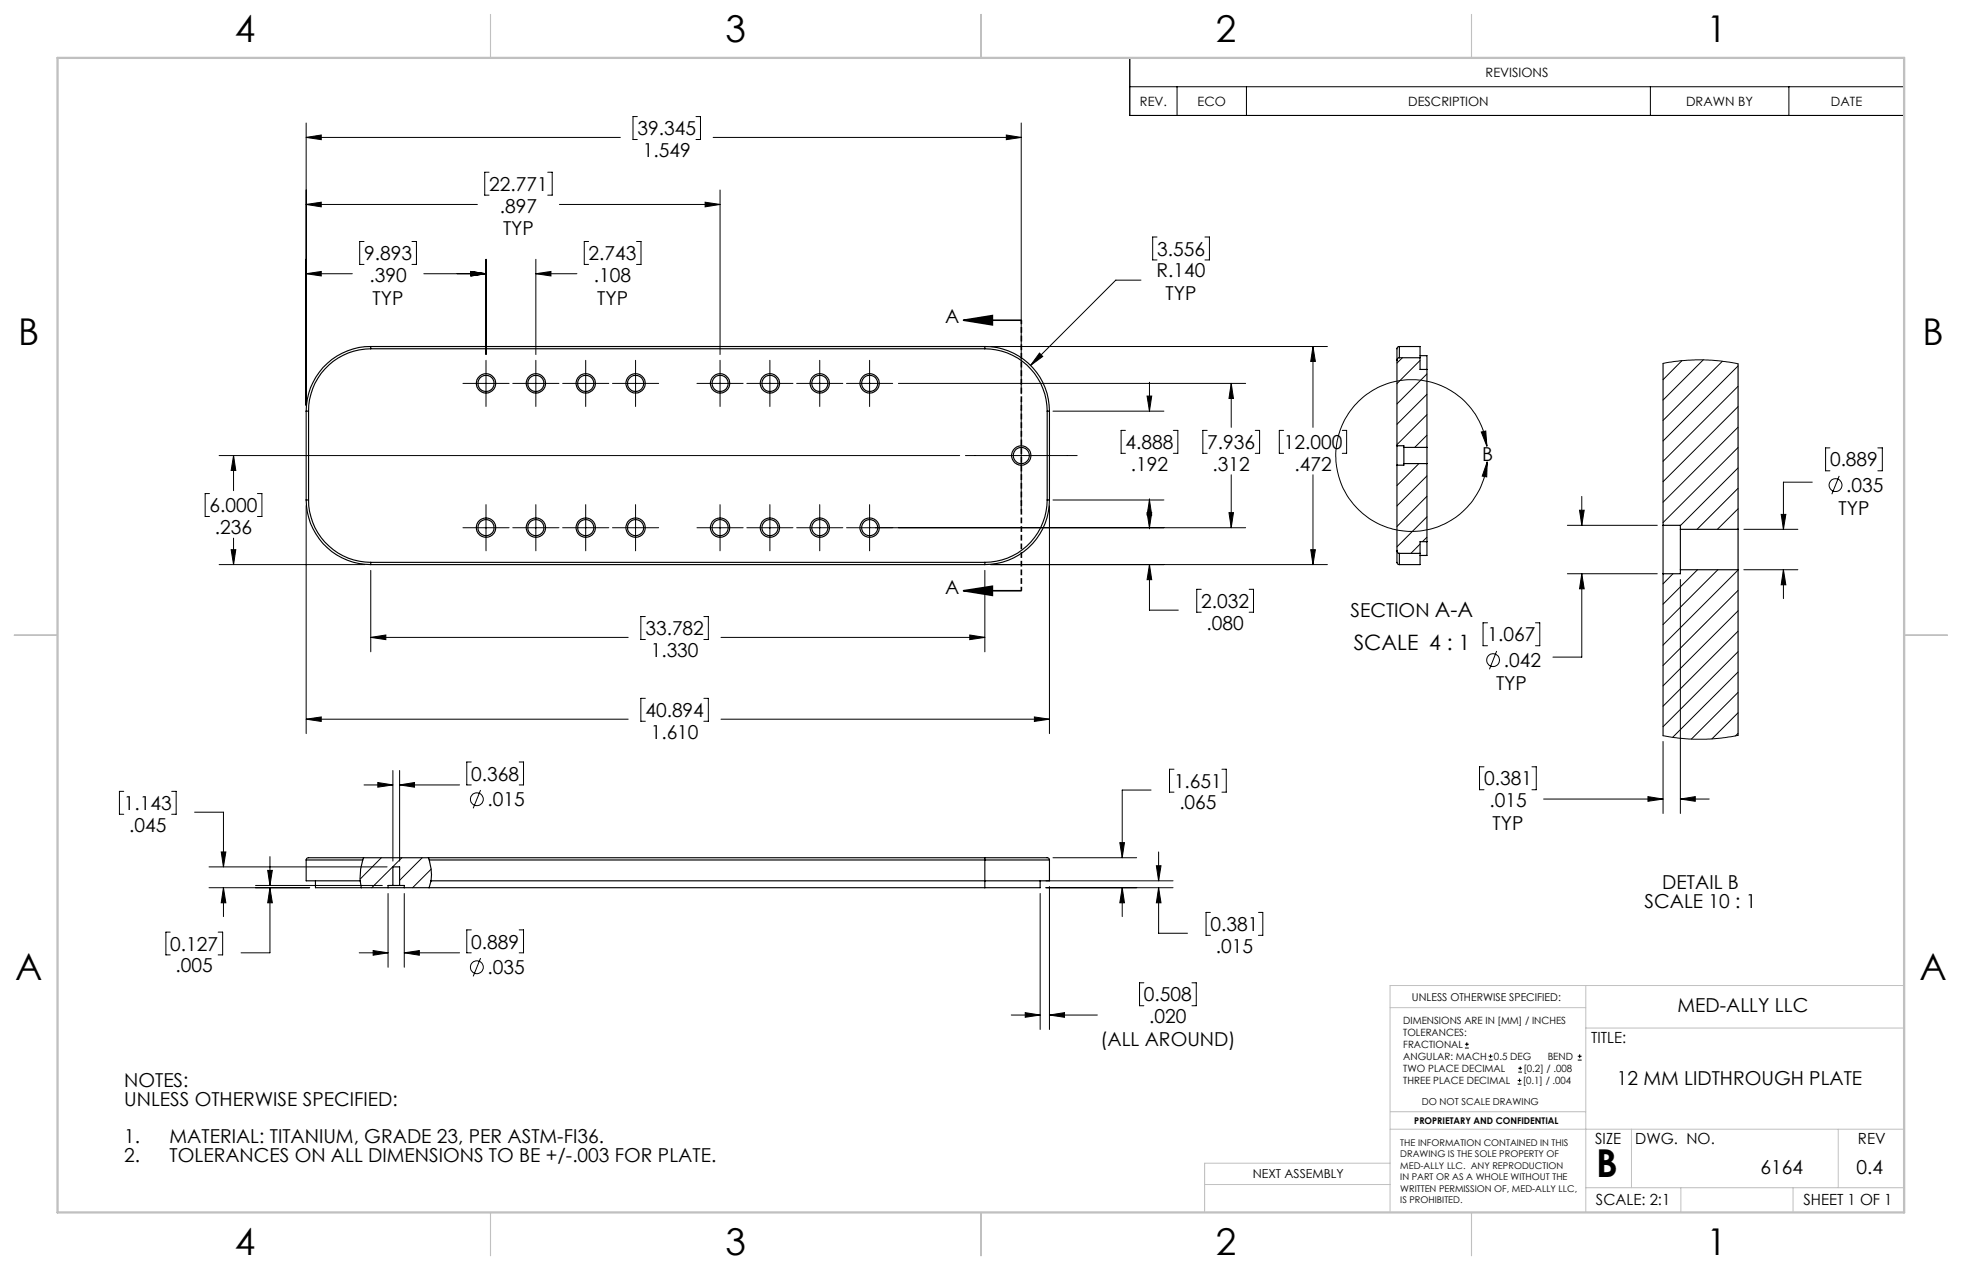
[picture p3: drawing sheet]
<svg xmlns="http://www.w3.org/2000/svg" width="432mm" height="279mm" viewBox="0 0 432 279" stroke-linecap="round" stroke-linejoin="round" font-family="sans-serif">
<defs><g id="words">
<text font-size="8.5" x="351.3" y="259">B</text>
<g font-size="8.1">
<text x="51.7" y="9.3">4</text>
<text x="159.7" y="9.3">3</text>
<text x="267.6" y="9.3">2</text>
<text x="375.6" y="9.3">1</text>
<text x="4" y="76">B</text>
<text x="423.1" y="76">B</text>
<text x="3.3" y="215.7">A</text>
<text x="422.4" y="215.7">A</text>
<text x="51.7" y="276">4</text>
<text x="159.7" y="276">3</text>
<text x="267.6" y="276">2</text>
<text x="375.6" y="276">1</text>
</g>
<text font-size="4.7" x="297.9" y="143.1">SCALE 4 : 1</text>
<g font-size="4.2">
<text x="140.3" y="29.7">39.345</text>
<text x="141.5" y="34.5">1.549</text>
<text x="107.7" y="42">22.771</text>
<text x="110" y="46.8">.897</text>
<text x="110.7" y="51.8">TYP</text>
<text x="80.1" y="57.2">9.893</text>
<text x="129.6" y="57.2">2.743</text>
<text x="254.7" y="56.2">3.556</text>
<text x="81.3" y="62">.390</text>
<text x="130.7" y="62">.108</text>
<text x="254.5" y="61">R.140</text>
<text x="82" y="67">TYP</text>
<text x="131.4" y="67">TYP</text>
<text x="208" y="71.1">A</text>
<text x="256.5" y="66">TYP</text>
<text x="247.7" y="98.8">4.888</text>
<text x="265.7" y="98.8">7.936</text>
<text x="282.5" y="98.8">12.000</text>
<text x="326.2" y="101.4">B</text>
<text x="248.9" y="103.5">.192</text>
<text x="266.9" y="103.5">.312</text>
<text x="284.9" y="103.5">.472</text>
<text x="402.8" y="102.6">0.889</text>
<text x="46.1" y="112.7">6.000</text>
<text x="404.6" y="113.4">TYP</text>
<text x="406.3" y="108.3">.035</text>
<text x="47.3" y="117.4">.236</text>
<text x="208" y="130.6">A</text>
<text x="264.4" y="133.8">2.032</text>
<text x="297.2" y="135.7">SECTION A-A</text>
<text x="142" y="139.8">33.782</text>
<text x="265.5" y="138.5">.080</text>
<text x="327.4" y="141.1">1.067</text>
<text x="143.2" y="144.5">1.330</text>
<text x="330.9" y="146.8">.042</text>
<text x="329.3" y="151.9">TYP</text>
<text x="142" y="157.7">40.894</text>
<text x="143.2" y="162.5">1.610</text>
<text x="103.7" y="171.7">0.368</text>
<text x="258.4" y="173.3">1.651</text>
<text x="326.6" y="172.8">0.381</text>
<text x="27.3" y="178.2">1.143</text>
<text x="107.3" y="177.4">.015</text>
<text x="259.5" y="178.1">.065</text>
<text x="327.8" y="177.5">.015</text>
<text x="28.4" y="183">.045</text>
<text x="328.5" y="182.6">TYP</text>
<text x="365.8" y="195.7">DETAIL B</text>
<text x="362" y="199.8">SCALE 10 : 1</text>
<text x="37.5" y="209.2">0.127</text>
<text x="103.7" y="208.7">0.889</text>
<text x="266.4" y="204.8">0.381</text>
<text x="267.6" y="209.6">.015</text>
<text x="38.7" y="213.9">.005</text>
<text x="107.3" y="214.4">.035</text>
<text x="251.8" y="220.3">0.508</text>
<text x="252.9" y="225.1">.020</text>
<text x="369.2" y="222.7">MED-ALLY LLC</text>
<text x="242.2" y="230.1">(ALL AROUND)</text>
<text x="27.3" y="239">NOTES:</text>
<text x="355.8" y="238.7">12 MM LIDTHROUGH PLATE</text>
<text x="27.3" y="243.2">UNLESS OTHERWISE SPECIFIED:</text>
<text x="27.3" y="251.6">1.</text>
<text x="37.3" y="251.6">MATERIAL: TITANIUM, GRADE 23, PER ASTM-FI36.</text>
<text x="27.3" y="255.7">2.</text>
<text x="37.3" y="255.7">TOLERANCES ON ALL DIMENSIONS TO BE +/-.003 FOR PLATE.</text>
<text x="387.5" y="258.3">6164</text>
<text x="408.6" y="258.3">0.4</text>
</g>
<g font-size="3.4">
<text x="350.2" y="229.5">TITLE:</text>
<text x="351.1" y="251.6">SIZE</text>
<text x="359.9" y="251.6">DWG. NO.</text>
<text x="408.9" y="251.7">REV</text>
<text x="351.2" y="265.2">SCALE: 2:1</text>
<text x="396.9" y="265.2">SHEET 1 OF 1</text>
</g>
<g font-size="2.8">
<text x="327" y="16.9">REVISIONS</text>
<text x="250.9" y="23.3">REV.</text>
<text x="263.6" y="23.3">ECO</text>
<text x="309.9" y="23.3">DESCRIPTION</text>
<text x="371.1" y="23.3">DRAWN BY</text>
<text x="402.9" y="23.3">DATE</text>
</g>
<text font-size="2.7" x="275.7" y="259.2">NEXT ASSEMBLY</text>
<text font-size="2.4" x="310.8" y="220.1">UNLESS OTHERWISE SPECIFIED:</text>
<g font-size="2.2">
<text x="308.8" y="225.2">DIMENSIONS ARE IN [MM] / INCHES</text>
<text x="308.8" y="227.9">TOLERANCES:</text>
<text x="308.8" y="230.5">FRACTIONAL</text>
<text x="308.8" y="233.2">ANGULAR: MACH</text>
<text x="328.8" y="233.2">0.5 DEG</text>
<text x="340.6" y="233.2">BEND</text>
<text x="308.8" y="238.5">THREE PLACE DECIMAL</text>
<text x="308.8" y="235.8">TWO PLACE DECIMAL</text>
<text x="335.1" y="238.5">[0.1] / .004</text>
<text x="335.3" y="235.8">[0.2] / .008</text>
</g>
<text font-size="2.1" x="312.9" y="243.1">DO NOT SCALE DRAWING</text>
<g font-size="2">
<text x="311.3" y="247.3">PROPRIETARY AND CONFIDENTIAL</text>
<text x="308.2" y="252.1">THE INFORMATION CONTAINED IN THIS</text>
<text x="308.2" y="254.6">DRAWING IS THE SOLE PROPERTY OF</text>
<text x="308.2" y="257.1">MED-ALLY LLC. ANY REPRODUCTION</text>
<text x="308.2" y="259.6">IN PART OR AS A WHOLE WITHOUT THE</text>
<text x="308.2" y="262.2">WRITTEN PERMISSION OF, MED-ALLY LLC,</text>
<text x="308.2" y="264.7">IS PROHIBITED.</text>
</g>
</g></defs>
<g fill="none" stroke="#000" stroke-width=".25">
<path d="M81.6 76.7a13.7 13.7 0 0 0-13.7 13.8M81.6 76.2a14.2 14.2 0 0 0-14.2 14.3M81.6 76.2v.5M81.6 76.7h135.1M81.6 76.2h135.1M216.7 76.7a13.7 13.7 0 0 1 13.8 13.8M216.7 76.2v.5M216.7 76.2a14.2 14.2 0 0 1 14.3 14.3M307.4 79.3v18.8M308 78.7l-.4 .2-.2 .4M308 76.2v2.5M308 76.2h4.5v2.5"/>
<path d="M308 76.2l-.4 .2-.2 .2v2.7M308 78.7h4.5M312.5 78.2h1.5v3.1M312.5 78.7v2.6h1.5M366 79.9v35.7M67.4 90.5h.5M67.4 90.5v19.5M67.9 90.5v19.5M230.5 90.5h.5M230.5 90.5v19.5M231 90.5v19.5M307.4 98.1v4.2"/>
<path d="M307.4 98.1h1.6v.3M309 98.4v3.6M309 98.4h5M314 98.4v3.6M314 81.3v17.1M382.5 80v36.5M67.4 110h.5M67.4 110a14.2 14.2 0 0 0 14.2 14.2M67.9 110a13.7 13.7 0 0 0 13.7 13.7M230.5 110a13.8 13.8 0 0 1-13.8 13.7M230.5 110h.5M231 110a14.2 14.2 0 0 1-14.3 14.2"/>
<path d="M307.4 102.3v18.8M309 102v.3h-1.6M309 102h5M314 119.2v3h-1.5M314 119.2h-1.5v2.5M314 102v17.2M366 115.6v10.6M366 115.6h3.8v.9M369.8 116.5v8.8M369.8 116.5h12.7M382.5 116.5v8.8M81.6 123.7v.5"/>
<path d="M81.6 123.7h135.1M81.6 124.2h135.1M216.7 123.7v.5M307.4 121.1l.2 .5 .4 .1M307.4 121.1v2.7l.2 .3 .4 .1M308 121.7v2.5M308 121.7h4.5M312.5 121.7v2.5h-4.5M366 126.2v35.7M369.8 125.3v.9h-3.8M369.8 125.3h12.7M382.5 125.3v36.5"/>
<path d="M67.4 189.2h12.4M67.4 189.2v4.6h11.9M69.4 193.8v1.5h10.1M79.3 193.8l.2 1.5M79.5 195.3h5.9M79.8 189.2l-.4 2-.1 2.6M80 188.7h-12.2l-.3 .1-.1 .4M80 188.7l-.2 .5M80 188.7h136.7M85.4 195.3h3.6M86.5 194.8h1.4M86.5 194.8h-1.1v.5"/>
<path d="M86.5 194.8v-4.1h1.4v4.1M87.9 194.8h1.1v.5M89 195.3h127.7M94.3 188.7l.2 .5M94.5 189.2l.4 1.9v2.7M94.5 189.2h122.2M94.9 193.8l-.5 1.5M216.7 188.7h13.8l.4 .2 .1 .3M216.7 189.2h14.3M216.7 188.7v.5M216.7 189.2v6.1M228.9 193.8v1.5h-12.2"/>
<path d="M231 189.2v4.6h-136.1"/>
<circle cx="106.9" cy="84.3" r="2.14"/>
<circle cx="107" cy="84.3" r="1.78"/>
<circle cx="117.9" cy="84.3" r="1.78"/>
<circle cx="117.9" cy="84.3" r="2.12"/>
<circle cx="128.9" cy="84.3" r="1.78"/>
<circle cx="128.9" cy="84.3" r="2.12"/>
<circle cx="139.9" cy="84.3" r="1.78"/>
<circle cx="139.9" cy="84.3" r="2.12"/>
<circle cx="158.5" cy="84.3" r="2.14"/>
<circle cx="158.5" cy="84.3" r="1.77"/>
<circle cx="169.5" cy="84.3" r="2.14"/>
<circle cx="169.5" cy="84.3" r="1.77"/>
<circle cx="180.4" cy="84.3" r="2.14"/>
<circle cx="180.4" cy="84.3" r="1.77"/>
<circle cx="191.4" cy="84.3" r="1.77"/>
<circle cx="191.4" cy="84.3" r="2.12"/>
<circle cx="107" cy="116.1" r="2.14"/>
<circle cx="107" cy="116.1" r="1.78"/>
<circle cx="117.9" cy="116.1" r="1.78"/>
<circle cx="117.9" cy="116.1" r="2.13"/>
<circle cx="128.9" cy="116.1" r="1.78"/>
<circle cx="128.9" cy="116.1" r="2.13"/>
<circle cx="139.9" cy="116.1" r="1.78"/>
<circle cx="139.9" cy="116.1" r="2.13"/>
<circle cx="158.5" cy="116.1" r="2.14"/>
<circle cx="158.5" cy="116.1" r="1.77"/>
<circle cx="169.4" cy="116.1" r="2.14"/>
<circle cx="169.5" cy="116.1" r="1.77"/>
<circle cx="180.4" cy="116.1" r="2.14"/>
<circle cx="180.4" cy="116.1" r="1.77"/>
<circle cx="191.4" cy="116.1" r="1.77"/>
<circle cx="191.4" cy="116.1" r="2.13"/>
<circle cx="224.8" cy="100.2" r="1.77"/>
<circle cx="224.8" cy="100.2" r="2.13"/>
</g>
<g fill="none" stroke="#000" stroke-width=".22">
<path d="M248.6 12.7h170.5v12.7h-170.5zM248.6 19.1h170.5M259 19.1v6.3M274.3 19.1v6.3M363.2 19.1v6.3M393.7 19.1v6.3M67.4 30.2l3.3-.5v1zM67.4 27.1v62.1M67.4 30.2h69.1M107.6 37.9h-.9v5h.9M120.5 37.9h1v5h-1M140.3 25.6h-1v5.1h1"/>
<path d="M153.2 25.6h1v5.1h-1M157 30.2h67.8M221.5 29.7l3.3 .5-3.3 .5zM224.8 27.1v59.5M67.4 45l3.3-.5v1zM67.4 45h37.7M80.1 53.1h-.9v5.1h.9M90.7 53.1h1v5.1h-1M103.6 59.7l3.4 .5-3.4 .5zM107 57v21M117.9 57v21M123.1 45h35.4"/>
<path d="M129.5 53.1h-.9v5.1h.9M140.1 53.1h1v5.1h-1M155.2 44.5l3.3 .5-3.3 .5zM158.5 41.8v36.2M254.6 52.1h-.9v5.1h.9M265.2 52.1h1v5.1h-1M67.4 60.2l3.3-.5v1zM67.4 60.2h10.1M93.3 60.2h13.7M107 79.3v10.1M117.9 79.3v10.1M117.9 60.2h9.1"/>
<path d="M117.9 60.2l3.3-.5v1zM128.9 79.3v10.1M139.9 79.3v10.1M158.5 79.3v10.1M169.4 79.3v10.1M180.4 79.3v10.1M191.4 79.3v10.1M218 76.2h74.1M228.8 77.7l.7 .7-2.7 2zM251.1 61.6h-5.5l-18.8 18.8M289 76.2l.5 3.3h-1zM289 76.2v17.8"/>
<path d="M308.6 78.7l-1.2 1.2M312.5 79.3l-5.1 5.1M366 79.9l4.2-.6 4.8-.1 3.6 .2 3.9 .6M370.2 79.3l-4.2 4.2M374.9 79.2l-8.9 8.8M379.1 79.5l-13.1 13M101.9 84.3h10.1M112.9 84.3h10.1M123.8 84.3h10.2M134.8 84.3h10.2M153.4 84.3h10.1M164.4 84.3h10.1"/>
<path d="M175.3 84.3h10.2M186.3 84.3h10.2M197.7 84.3h76.4M224.8 87.9v24.6M231.7 90.5h24.5M247.7 94.7h-1v5h1M252.4 87.1h1.1l-.5 3.4zM253 84.1v6.4M258.2 94.7h1v5h-1M265.7 94.7h-1v5h1M271 84.3v9.7M271 84.3l.5 3.4h-1z"/>
<path d="M276.3 94.7h.9v5h-.9M282.5 94.7h-.9v5h.9M295.4 94.7h1v5h-1M314 82.3l-6.6 6.6M314 86.7l-6.6 6.6M314 91.2l-6.6 6.6M314 95.7l-2.6 2.7M326 95l1-.2 .2 3.4zM327.2 98.2a16.7 16.7 0 0 0-25.7-11.9 16.7 16.7 0 0 0 .6 28.3 16.7 16.7 0 0 0 25.2-13M382.5 80.5l-16.5 16.5M382.5 85l-16.5 16.5M382.5 89.5l-16.5 16.5"/>
<path d="M382.5 94l-16.5 16.5M382.5 98.5l-16.5 16.5M402.7 98.5h-.9v5.1h.9M413.3 98.5h1v5.1h-1M46.1 108.6h-.9v5h.9M48.2 100.2h163M51.4 100.2l.5 3.3h-1zM51.4 100.2v7.7M51.4 118.4v5.8M56.7 108.6h.9v5h-.9M67.4 111.3v50.1M101.9 116.1h10.1"/>
<path d="M107 111v10.2M112.9 116.1h10.1M117.9 111v10.2M123.8 116.1h10.2M128.9 111v10.2M134.8 116.1h10.2M139.9 111v10.2M153.4 116.1h10.1M158.5 111v10.2M164.4 116.1h10.1M169.4 111v10.2M175.3 116.1h10.2"/>
<path d="M180.4 111v10.2M191.4 111v10.2M212.5 100.2h24.6M231 111.3v50.1M231.7 110h24.5M252.4 112.8h1.1l-.5 3.3zM253 109.7v6.6M253 110l.5 3.3h-1.1zM270.5 112.8h1l-.5 3.3zM271 104.5v11.6M274.1 116.1h-87.8M289 104.5v19.7"/>
<path d="M312.3 102l-4.9 4.8M312.5 119.7l-2 2M314 104.7l-6.6 6.6M314 109.2l-6.6 6.6M314 113.7l-6.6 6.6M314 118.2l-.9 1M327.3 101.6l-.1 3.3-1-.2zM344.9 115.6h19.8M347.6 112.3h1.1l-.6 3.3zM348.1 109.2v6.4M382.5 116.4v.1M382.5 102.9l-12.7 12.7"/>
<path d="M382.5 107.4l-9 9.1M382.5 111.9l-4.5 4.6M383.8 116.5h11.9M392 113.2h1l-.5 3.3zM398.9 106.1h-6.4v10.4M404.8 104.7l-1.6 4M48.2 124.2h32.1M50.9 120.9h1l-.5 3.3zM81.6 125.5v17.9M142 135.6h-1v5.1h1M154.9 135.6h1v5.1h-1M213.4 139.7l3.3 .5-3.3 .5z"/>
<path d="M216.7 125.5v17.9M218 124.2h74.1M253 124.2v10h6.3M253 124.2l.5 3.3h-1.1zM264.4 129.6h-1v5.1h1M274.9 129.6h1v5.1h-1M288.5 120.9h1l-.5 3.3zM327.4 137h-1v5.1h1M337.9 137h1v5.1h-1M344.9 126.2h19.8M348.1 126.2l.6 3.3h-1.1zM348.1 126.2v18.4h-6.3"/>
<path d="M368.2 126.2l-2.2 2.2M369.8 127.5v51.5M373.6 125.3l-7.6 7.6M378.1 125.3l-12.1 12.1M382.5 125.4l-16.5 16.5M382.5 129.9l-16.5 16.5M382.5 134.4l-16.5 16.5M382.5 138.9l-16.5 16.5M383.8 125.3h11.9M392.5 125.3l.5 3.4h-1zM392.5 125.3v6.4M67.4 158.2l3.3-.5v1z"/>
<path d="M67.4 158.2h70.9M81.6 140.2h56.7M81.6 140.2l3.3-.5v1zM142 153.6h-1v5.1h1M154.9 153.6h1v5.1h-1M158.7 158.2h72.3M158.7 140.2h58M227.6 157.7l3.4 .5-3.4 .5zM329.4 143.2l-1.6 4M382.5 143.4l-16.5 16.5M382.5 147.8l-14.4 14.4M382.5 152.3l-10.2 10.3"/>
<path d="M382.5 156.8l-5.7 5.8M27.2 174.1h-.9v5h.9M37.8 174.1h1v5h-1M42.8 178.7h6.4v12M80.1 172.7h6.4M83.1 172.2l3.4 .5-3.4 .5zM86.5 169.5v19.9M87.9 172.7h13.2M87.9 169.5v19.9M87.9 172.7l3.3-.5v1zM103.7 167.6h-1v5.1h1M105.8 173.8l-1.7 4"/>
<path d="M114.3 167.6h.9v5.1h-.9M253.3 173.8h-6.3v14.9M258.4 169.2h-1v5.1h1M268.9 169.2h1v5.1h-1M326.6 168.7h-1v5h1M337.1 168.7h1v5h-1M339.7 175.8h26.3M362.7 175.3l3.3 .5-3.3 .5zM366 163.1v15.9M369.8 175.8l3.3-.5v1zM369.8 175.8h6.4M382.5 161.3l-.5 .6"/>
<path d="M382.5 161.8l-3.7 .6-3.3 .2h-3.7l-5.8-.7M46 195.3h22.2M46 190.7h39.2M48.7 187.4h1l-.5 3.3zM49.2 195.3v6.3M49.2 195.3l.5 3.3h-1zM56.2 194.8h27.9M58.9 191.5h1l-.5 3.3zM59.4 195.3v14.3h-6.3M59.4 188.5v6.3M59.4 195.3l.5 3.3h-1zM83.9 188.7l-4.6 4.7"/>
<path d="M85.4 196.6v16.2M88.4 188.7l-6.6 6.6M89 196.6v16.2M92.9 188.7l-5 5M94.9 191.2l-4.1 4.1M228.9 196.6v29.9M230.2 195.3h28M230.2 193.8h28M231 195.1v31.4M231.7 188.7h18.5M246.5 185.4h1l-.5 3.3zM247 195.3v6.3"/>
<path d="M247 195.3l.5 3.3h-1zM254.5 190.5h1l-.5 3.3zM255 195.3l.5 3.3h-1zM255 195.3v10h6.3M255 187.4v6.4M37.5 205.1h-1v5h1M48 205.1h1v5h-1M79.1 209.6h6.3M82.1 209.1l3.3 .5-3.3 .5zM89 209.6l3.3-.5v1zM89 209.6h12.1M103.7 204.6h-1v5h1"/>
<path d="M105.8 210.8l-1.7 4M114.3 204.6h.9v5h-.9M251.7 216.2h-.9v5.1h.9M262.3 216.2h1v5.1h-1M266.4 200.7h-1v5.1h1M277 200.7h.9v5.1h-.9M222.6 223.3h6.3M225.6 222.8l3.3 .5-3.3 .5zM231 223.3l3.3-.5v1zM231 223.3h10.5M322.4 230.6h.9M322.4 229.7h.9"/>
<path d="M322.8 229.3v.9M327.6 233.2h.9M327.6 232.4h.9M328 232v.8M334 238.5h.8M334 237.7h.8M334.2 235.9h.8M334.2 235h.8M334.4 237.3v.8M334.6 234.6v.8M347.2 233.2h.9M347.2 232.4h.9"/>
<path d="M347.7 232v.8"/>
<circle cx="404" cy="106.7" r="1.41"/>
<circle cx="328.6" cy="145.2" r="1.42"/>
<circle cx="105" cy="175.8" r="1.41"/>
<circle cx="104.9" cy="212.8" r="1.42"/>
</g>
<path d="M212.1 70.4l6.3-1v2.1zM212.1 70.4h12.7M212.1 130l6.3-1v2zM212.1 130h12.7" fill="none" stroke="#000" stroke-width=".35"/>
<path d="M224.8 70.4v59.6" fill="none" stroke="#000" stroke-width=".35" stroke-dasharray="1.3 .6" stroke-dashoffset=".4" stroke-linecap="butt"/>
<g fill="none" stroke="#c0c0c0" stroke-width=".22">
<path d="M349 216.8v49.9M419.1 216.8h-113.2v49.9M305.9 221.7h43.1M349 226.2h70.1M305.9 248.4h113.2M305.9 255.9h-40.8v10.8M306 244.6h43M359.1 248.4v12.9M404.6 248.4v12.9M265.1 260.6h40.8M349 261.3h70.1M369.9 261.3v5.4"/>
<path d="M394.6 261.3v5.4"/>
</g>
<path d="M108 3.2v9.5M215.9 3.2v9.5M323.8 3.2v9.5M3.1 139.7h9.6M419.1 139.7h9.5M108 266.7v9.6M215.9 266.7v9.6M323.8 266.7v9.6" fill="none" stroke="#c0c0c0" stroke-width=".25"/>
<path d="M12.7 12.7h406.4v254h-406.4z" fill="none" stroke="#c0c0c0" stroke-width=".5"/>
<g fill="#000">
<path d="M212.1 70.4l6.3-1v2.1zM212.1 130l6.3-1v2z"/>
<path d="M326 95l1-.2 .2 3.4zM327.3 101.6l-.1 3.3-1-.2z"/>
<path d="M227.6 157.7l3.4 .5-3.4 .5zM67.4 158.2l3.3-.5v1zM67.4 30.2l3.3-.5v1zM221.5 29.7l3.3 .5-3.3 .5zM50.9 120.9h1l-.5 3.3zM51.4 100.2l.5 3.3h-1zM288.5 120.9h1l-.5 3.3zM289 76.2l.5 3.3h-1zM228.8 77.7l-2 2.7 2.7-2zM213.4 139.7l3.3 .5-3.3 .5zM81.6 140.2l3.3-.5v1zM252.4 87.1h1.1l-.5 3.4zM253 110l.5 3.3h-1.1zM253 124.2l.5 3.3h-1.1zM252.4 112.8h1.1l-.5 3.3zM270.5 112.8h1l-.5 3.3zM271 84.3l.5 3.4h-1zM67.4 60.2l3.3-.5v1zM103.6 59.7l3.4 .5-3.4 .5zM103.6 59.7l3.4 .5-3.4 .5zM117.9 60.2l3.3-.5v1zM67.4 45l3.3-.5v1zM155.2 44.5l3.3 .5-3.3 .5zM347.6 112.3h1.1l-.6 3.3zM348.1 126.2l.6 3.3h-1.1zM392 113.2h1l-.5 3.3zM392.5 125.3l.5 3.4h-1zM369.8 175.8l3.3-.5v1zM362.7 175.3l3.3 .5-3.3 .5zM246.5 185.4h1l-.5 3.3zM247 195.3l.5 3.3h-1zM254.5 190.5h1l-.5 3.3zM255 195.3l.5 3.3h-1zM225.6 222.8l3.3 .5-3.3 .5zM231 223.3l3.3-.5v1zM48.7 187.4h1l-.5 3.3zM49.2 195.3l.5 3.3h-1zM83.1 172.2l3.4 .5-3.4 .5zM87.9 172.7l3.3-.5v1zM82.1 209.1l3.3 .5-3.3 .5zM89 209.6l3.3-.5v1zM58.9 191.5h1l-.5 3.3zM59.4 195.3l.5 3.3h-1z"/>
</g>
<use href="#words"/>
</svg>
